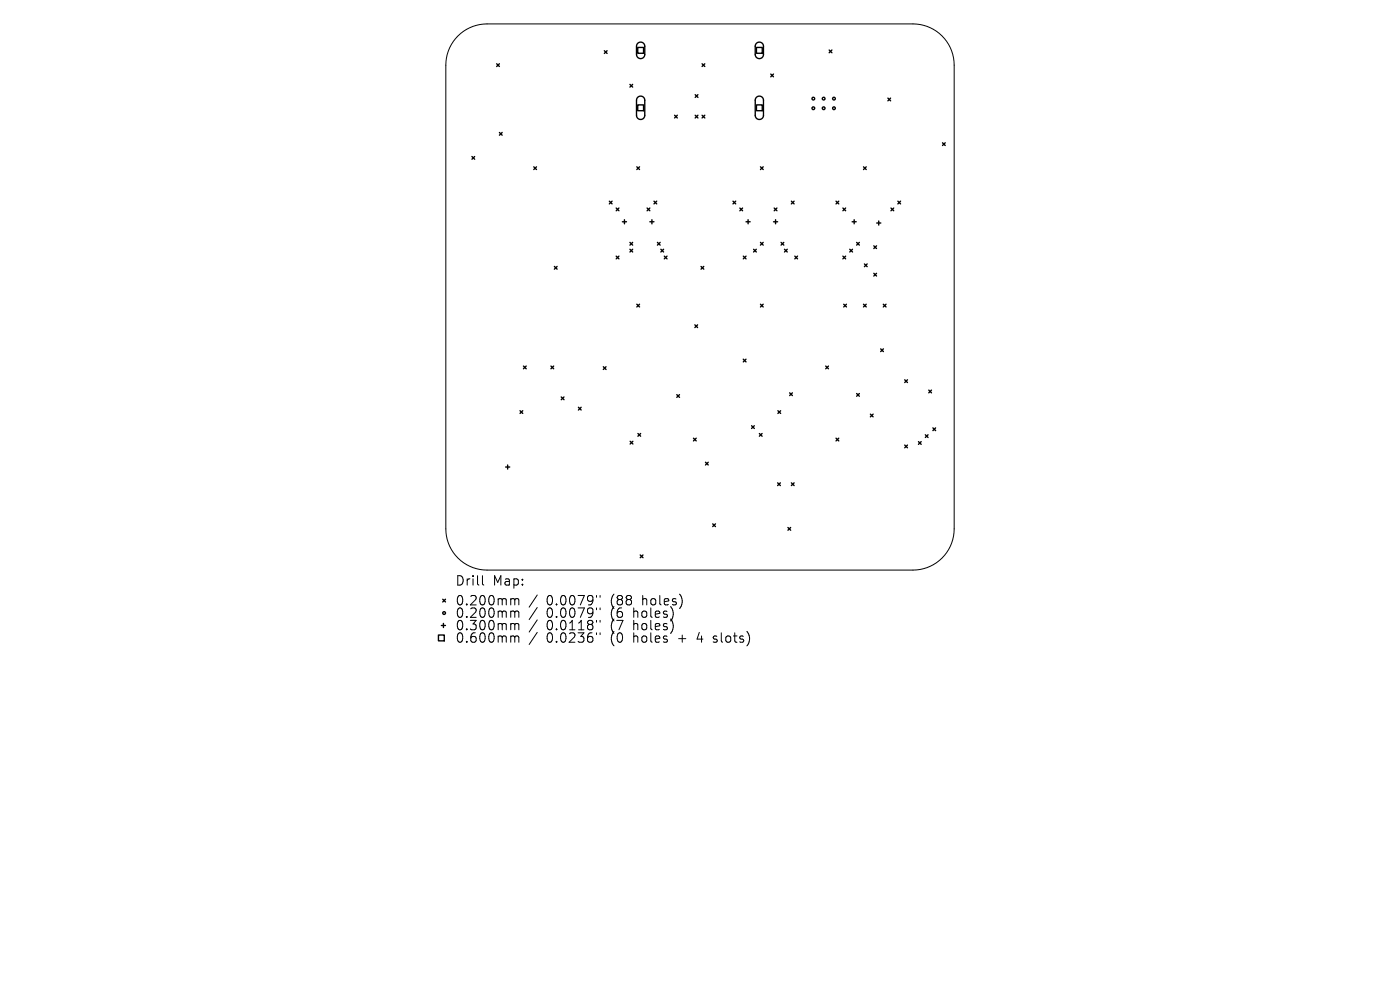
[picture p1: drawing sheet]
<svg xmlns="http://www.w3.org/2000/svg" width="297mm" height="210mm" viewBox="0 0 297 210" stroke-linecap="round" stroke-linejoin="round" font-family="sans-serif">
<defs><g id="words">
<g font-size="2.8">
<text x="96.5" y="124.5">Drill</text>
<text x="104.5" y="124.5">Map:</text>
<text x="96.5" y="128.7">0.200mm</text>
<text x="96.5" y="131.3">0.200mm</text>
<text x="116" y="128.7">0.0079&quot;</text>
<text x="116" y="131.3">0.0079&quot;</text>
<text x="129.7" y="128.7">(88</text>
<text x="129.7" y="131.3">(6</text>
<text x="134.6" y="131.3">holes)</text>
<text x="136.5" y="128.7">holes)</text>
<text x="96.5" y="134">0.300mm</text>
<text x="96.5" y="136.6">0.600mm</text>
<text x="116" y="134">0.0118&quot;</text>
<text x="116" y="136.6">0.0236&quot;</text>
<text x="129.7" y="134">(7</text>
<text x="129.7" y="136.6">(0</text>
<text x="134.6" y="134">holes)</text>
<text x="134.6" y="136.6">holes</text>
<text x="144.4" y="136.6">+</text>
<text x="148.6" y="136.6">4</text>
<text x="152.2" y="136.6">slots)</text>
</g>
</g></defs>
<g fill="none" stroke="#000" stroke-width=".21">
<path d="M97.1 7.6a8.7 8.7 0 0 1 6.2-2.5h90.4a8.7 8.7 0 0 1 8.7 8.7v98.4a8.7 8.7 0 0 1-8.7 8.7h-90.4a8.7 8.7 0 0 1-8.7-8.7v-98.4a8.7 8.7 0 0 1 2.5-6.2zM102.4 122.1v1.7l.2 .3M108.6 127l.5 .1 .1 .2M108.6 129.6l.5 .1 .1 .2M108.6 132.3l.5 .1 .1 .2M108.6 134.9l.5 .1 .1 .2M109.2 127.3l.3-.3 .5 .1 .1 1.2M109.2 127.3v1M109.2 129.9v1.1M109.2 132.6v1M109.2 135.2v1M109.2 129.9l.3-.3 .5 .1 .1 1.3"/>
<path d="M109.2 132.6l.3-.3 .5 .1 .1 1.2M109.2 135.2l.3-.3 .5 .1 .1 1.2M114 126.2l-1.7 2.6M114 128.9l-1.7 2.5M114 131.5l-1.7 2.6M114 134.1l-1.7 2.6M126.5 126.3v.4M126.5 129v.3M126.5 131.6v.4M126.5 134.2v.4M127.3 126.3v.4M127.3 129v.3"/>
<path d="M127.3 131.6v.4M127.3 134.2v.4M151.3 136.1l.2 .1M151.4 135v.5"/>
</g>
<g fill="none" stroke="#000" stroke-width=".29">
<path d="M105.4 13.5l.5 .6M105.9 13.5l-.5 .6M128.2 10.8l.6 .5M128.8 10.8l-.6 .5M133.6 17.9l.6 .6M134.2 17.9l-.6 .6M135.3 9.2a.87 .87 0 0 1 .9-.2 .87 .87 0 0 1 .6 .8v1.8a.87 .87 0 0 1-.9 .8 .87 .87 0 0 1-.9-.8v-1.9zM135.3 10.1h1.2v1.2h-1.2zM148.9 13.5l.6 .6M149.5 13.5l-.6 .6M160.5 9.2a.87 .87 0 0 1 .9-.2 .87 .87 0 0 1 .6 .8v1.8a.87 .87 0 0 1-.9 .8 .87 .87 0 0 1-.9-.8v-1.9zM160.5 10.1h1.2v1.2h-1.2z"/>
<path d="M163.5 15.7l.6 .6M164.1 15.7l-.6 .6M175.9 10.6l.6 .6M176.5 10.6l-.6 .6M100.1 33.2l.6 .6M100.7 33.2l-.6 .6M105.9 28.1l.6 .6M106.5 28.1l-.6 .6M113.2 35.4l.6 .6M113.8 35.4l-.6 .6M135.1 35.4l.6 .6M135.3 20.6a.87 .87 0 0 1 .9-.1 .87 .87 0 0 1 .6 .8v3.2a.87 .87 0 0 1-.9 .8 .87 .87 0 0 1-.9-.8v-3.3z"/>
<path d="M135.3 22.2h1.2v1.3h-1.2zM135.7 35.4l-.6 .6M143.1 24.4l.6 .6M143.7 24.4l-.6 .6M147.5 20.1l.6 .6M147.5 24.4l.6 .6M148.1 24.4l-.6 .6M148.1 20.1l-.6 .6M148.9 24.4l.6 .6M149.5 24.4l-.6 .6M160.5 20.6a.87 .87 0 0 1 .9-.1 .87 .87 0 0 1 .6 .8v3.2a.87 .87 0 0 1-.9 .8 .87 .87 0 0 1-.9-.8v-3.3zM160.5 22.2h1.2v1.3h-1.2z"/>
<path d="M161.3 35.4l.6 .6M161.9 35.4l-.6 .6M183.2 35.4l.6 .6M183.8 35.4l-.6 .6M188.4 20.8l.5 .6M188.9 20.8l-.5 .6M199.9 30.3l.6 .6M200.5 30.3l-.6 .6M117.6 56.5l.6 .6M118.2 56.5l-.6 .6M129.3 42.7l.5 .6M129.8 42.7l-.5 .6"/>
<path d="M130.7 44.1l.6 .6M130.7 54.3l.6 .6M131.3 44.1l-.6 .6M131.3 54.3l-.6 .6M132 47h.9M132.5 46.6v.9M133.6 51.4l.6 .6M133.6 52.9l.6 .6M134.2 51.4l-.6 .6M134.2 52.9l-.6 .6M137.3 44.1l.6 .6M137.9 44.1l-.6 .6"/>
<path d="M137.9 47h.8M138.3 46.6v.9M138.7 42.7l.6 .6M139.3 42.7l-.6 .6M139.5 51.4l.5 .6M140 51.4l-.5 .6M140.2 52.9l.6 .6M140.8 52.9l-.6 .6M140.9 54.3l.6 .6M141.5 54.3l-.6 .6M148.7 56.5l.6 .6M149.3 56.5l-.6 .6"/>
<path d="M155.5 42.7l.6 .6M156.1 42.7l-.6 .6M157 44.1l.5 .6M157.5 44.1l-.5 .6M157.7 54.3l.6 .6M158.3 54.3l-.6 .6M158.3 47h.8M158.7 46.6v.9M159.9 52.9l.6 .6M160.5 52.9l-.6 .6M161.3 51.4l.6 .6M161.9 51.4l-.6 .6"/>
<path d="M164.1 47h.9M164.2 44.1l.6 .6M164.5 46.6v.9M164.8 44.1l-.6 .6M165.7 51.4l.6 .6M166.3 51.4l-.6 .6M166.4 52.9l.6 .6M167 52.9l-.6 .6M167.9 42.7l.6 .6M168.5 42.7l-.6 .6M168.6 54.3l.6 .6M169.2 54.3l-.6 .6"/>
<path d="M177.4 42.7l.5 .6M177.9 42.7l-.5 .6M178.8 44.1l.6 .6M178.8 54.3l.6 .6M179.4 44.1l-.6 .6M179.4 54.3l-.6 .6M180.3 52.9l.6 .6M180.8 47h.8M180.9 52.9l-.6 .6M181.2 46.6v.9M181.7 51.4l.6 .6M182.3 51.4l-.6 .6"/>
<path d="M183.4 56l.6 .6M184 56l-.6 .6M185.4 58l.6 .6M185.4 52.1l.6 .6M186 52.1l-.6 .6M186 58l-.6 .6M186 47.3h.9M186.4 46.9v.8M189 44.1l.6 .6M189.6 44.1l-.6 .6M190.5 42.7l.6 .6M191.1 42.7l-.6 .6"/>
<path d="M111 77.6l.6 .6M111.6 77.6l-.6 .6M116.9 77.6l.6 .6M117.5 77.6l-.6 .6M128 77.8l.6 .6M128.6 77.8l-.6 .6M135.1 64.5l.6 .6M135.7 64.5l-.6 .6M147.4 68.9l.6 .6M148 68.9l-.6 .6M157.7 76.2l.6 .6M158.3 76.2l-.6 .6"/>
<path d="M161.3 64.5l.6 .6M161.9 64.5l-.6 .6M175.2 77.6l.6 .6M175.8 77.6l-.6 .6M179 64.5l.6 .6M179.6 64.5l-.6 .6M183.2 64.5l.6 .6M183.8 64.5l-.6 .6M186.8 74l.6 .6M187.4 64.5l.6 .6M187.4 74l-.6 .6M188 64.5l-.6 .6"/>
<path d="M107.3 99.1h.8M107.7 98.6v.9M110.3 87.1l.6 .6M110.9 87.1l-.6 .6M119.1 84.2l.5 .6M119.6 84.2l-.5 .6M122.7 86.4l.6 .6M123.3 86.4l-.6 .6M133.7 93.6l.6 .6M134.3 93.6l-.6 .6M135.3 92l.6 .5M135.9 92l-.6 .5"/>
<path d="M143.6 83.7l.6 .6M144.2 83.7l-.6 .6M147.1 93l.6 .5M147.7 93l-.6 .5M149.7 98.1l.5 .5M150.2 98.1l-.5 .5M159.4 90.3l.6 .6M160 90.3l-.6 .6M161.1 92l.6 .5M161.7 92l-.6 .5M165 87.1l.6 .6M165.6 87.1l-.6 .6"/>
<path d="M167.5 83.3l.6 .6M168.1 83.3l-.6 .6M177.4 93l.5 .5M177.9 93l-.5 .5M181.7 83.5l.6 .6M182.3 83.5l-.6 .6M184.6 87.8l.6 .6M185.2 87.8l-.6 .6M191.9 94.4l.6 .6M191.9 80.6l.6 .5M192.5 80.6l-.6 .5M192.5 94.4l-.6 .6"/>
<path d="M194.8 93.7l.6 .6M195.4 93.7l-.6 .6M196.3 92.2l.6 .6M196.9 92.2l-.6 .6M197 82.7l.6 .6M197.6 82.7l-.6 .6M197.9 90.8l.6 .5M198.5 90.8l-.6 .5M135.8 117.7l.6 .6M136.4 117.7l-.6 .6M151.2 111.1l.6 .6M151.8 111.1l-.6 .6"/>
<path d="M165 102.4l.6 .6M165.6 102.4l-.6 .6M167.2 111.9l.5 .6M167.7 111.9l-.5 .6M167.9 102.4l.6 .6M168.5 102.4l-.6 .6M93 134.7h1.3v1.2h-1.3zM93.6 132.7h.9M93.9 127.1l.6 .6M94.1 132.2v.9M94.5 127.1l-.6 .6"/>
<circle cx="172.5" cy="20.9" r=".29"/>
<circle cx="172.5" cy="23" r=".29"/>
<circle cx="174.7" cy="20.9" r=".29"/>
<circle cx="174.7" cy="23" r=".29"/>
<circle cx="176.9" cy="20.9" r=".29"/>
<circle cx="176.9" cy="23" r=".29"/>
<circle cx="94.2" cy="130" r=".29"/>
</g>
<use href="#words"/>
</svg>
